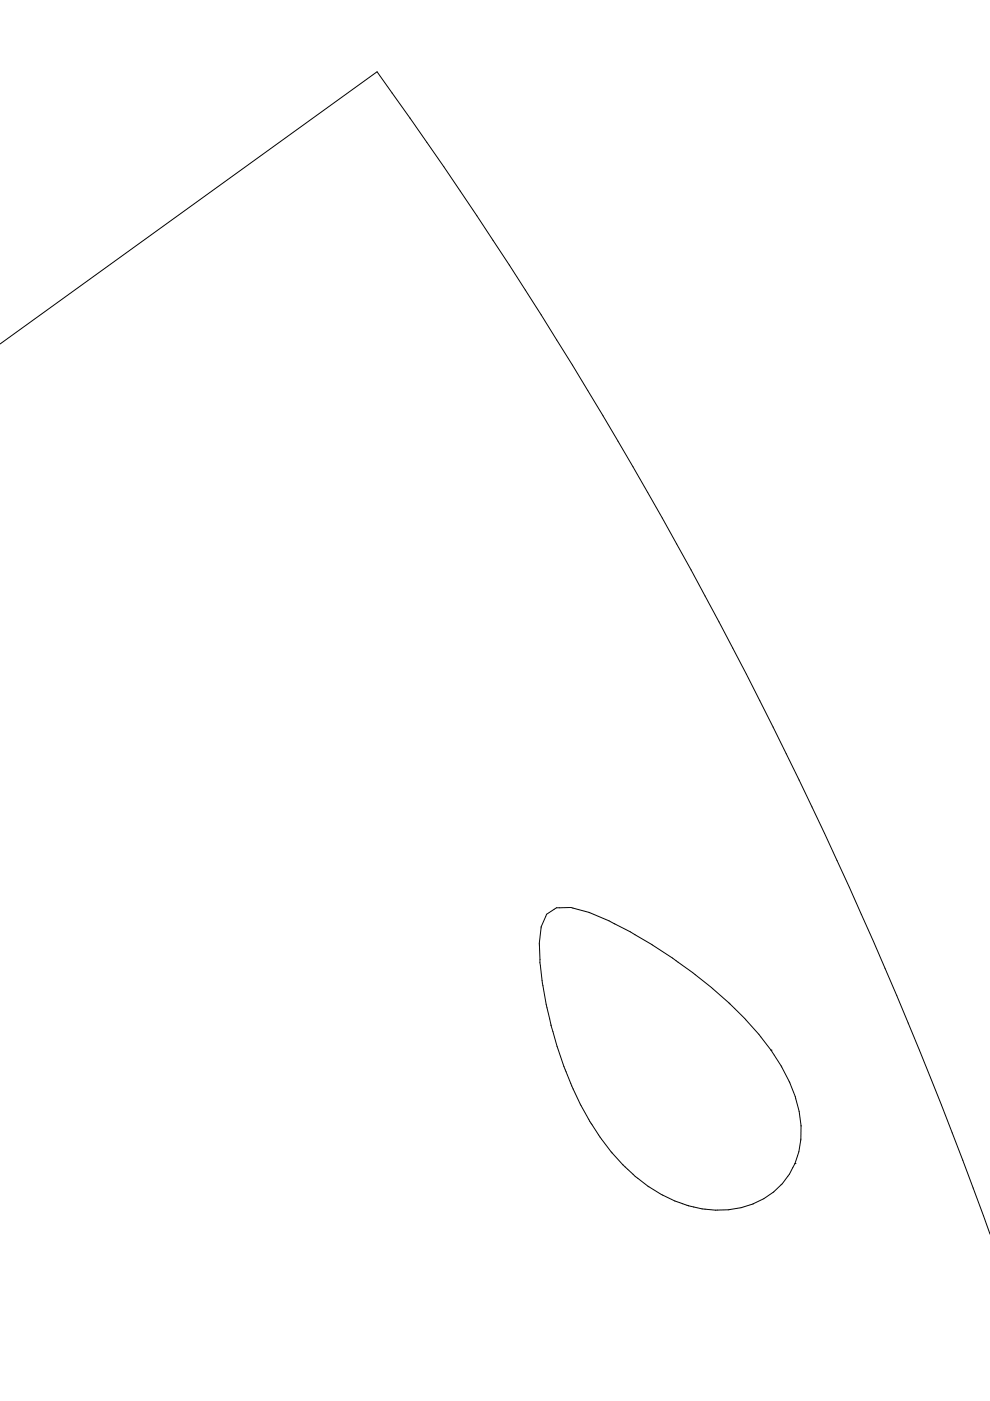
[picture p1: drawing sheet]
<svg xmlns="http://www.w3.org/2000/svg" width="210mm" height="297mm" viewBox="0 0 210 297" stroke-linecap="round" stroke-linejoin="round" font-family="sans-serif">
<path d="M0 72.9l79.9-57.7a1002.6 1002.6 0 0 1 130 246.5M115.9 193.8l2.1-1.3a12.4 12.4 0 0 1 7 1 101.4 101.4 0 0 1 25.9 15.9 67.8 67.8 0 0 1 14.8 16.8 27.7 27.7 0 0 1 4.1 15.3 16.3 16.3 0 0 1-15.3 15 24.8 24.8 0 0 1-14-3.1 30.3 30.3 0 0 1-7.4-5.5 42 42 0 0 1-7.6-9.5l-.4-.6a68.6 68.6 0 0 1-5.1-10.6l-1.9-5.4a96.8 96.8 0 0 1-3-12.8l-.1-.6a38.3 38.3 0 0 1-.3-11.9zM163.5 222.7h.1M168.6 246.7h.1" fill="none" stroke="#000" stroke-width=".21"/>
</svg>
